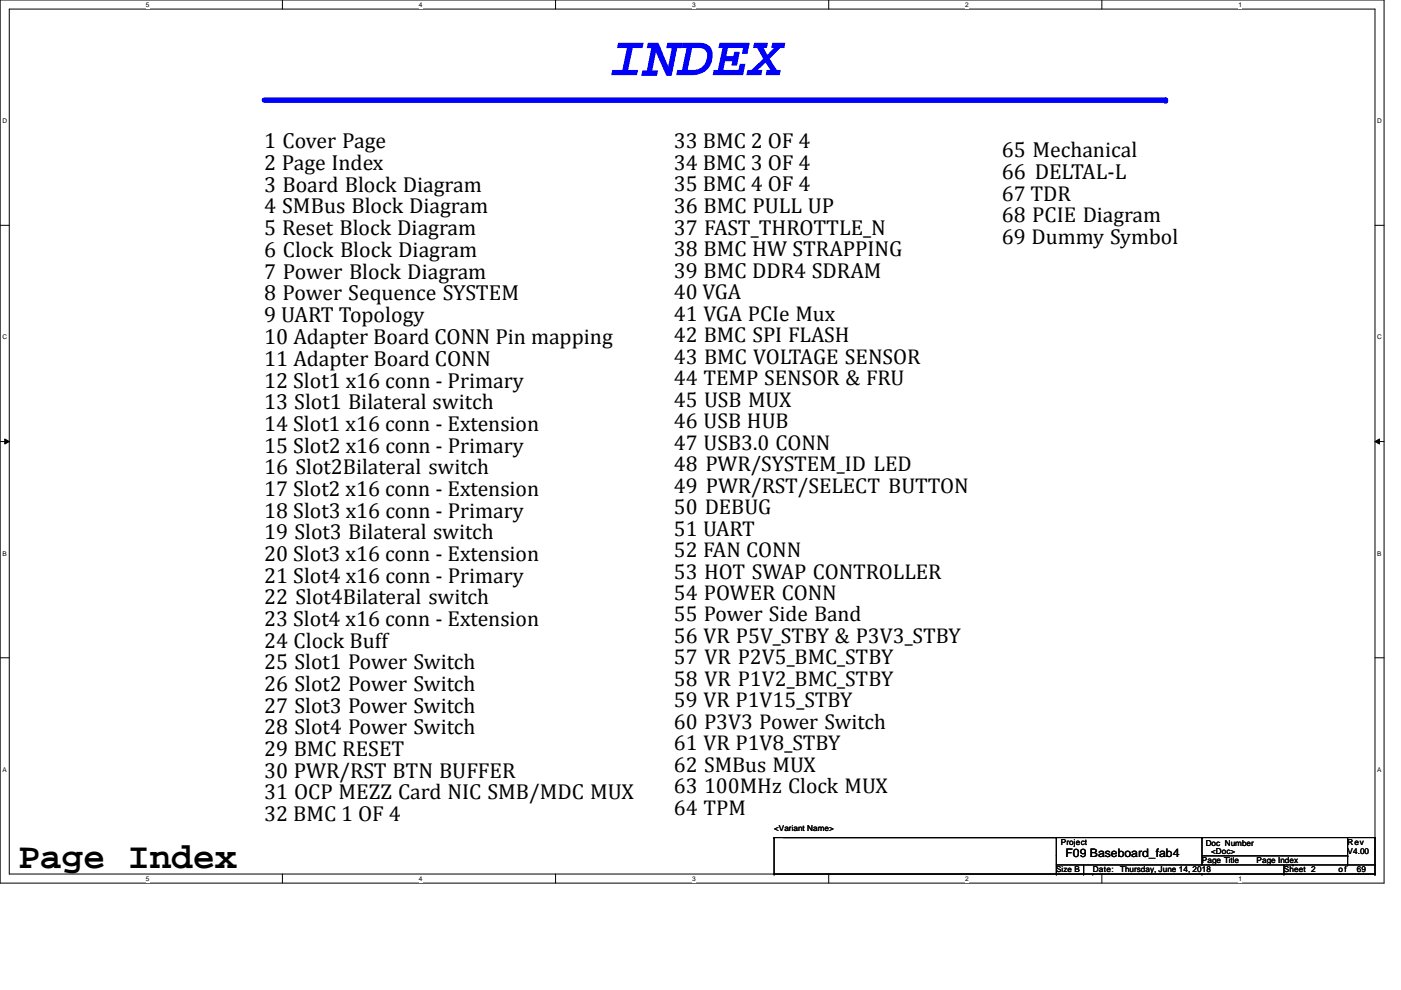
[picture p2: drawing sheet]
<svg xmlns="http://www.w3.org/2000/svg" width="297mm" height="210mm" viewBox="0 0 297 210" stroke-linecap="round" stroke-linejoin="round" font-family="sans-serif">
<defs><g id="words">
<text font-size="12.2" fill="#00f" x="129.4" y="15.9">INDEX</text>
<text font-size="7.7" x="3.9" y="184">Page Index</text>
<g font-size="4.6">
<text x="56" y="31.4">1 Cover Page</text>
<text x="142.9" y="31.4">33 BMC 2 OF 4</text>
<text x="142.9" y="36">34 BMC 3 OF 4</text>
<text x="212.4" y="33.3">65 Mechanical</text>
<text x="56" y="36">2 Page Index</text>
<text x="56" y="40.6">3 Board Block Diagram</text>
<text x="142.9" y="40.6">35 BMC 4 OF 4</text>
<text x="212.4" y="38">66 DELTAL-L</text>
<text x="56" y="45.3">4 SMBus Block Diagram</text>
<text x="142.9" y="45.2">36 BMC PULL UP</text>
<text x="212.4" y="42.5">67 TDR</text>
<text x="212.4" y="47.1">68 PCIE Diagram</text>
<text x="56" y="49.9">5 Reset Block Diagram</text>
<text x="142.9" y="49.8">37 FAST_THROTTLE_N</text>
<text x="212.4" y="51.7">69 Dummy Symbol</text>
<text x="56" y="54.5">6 Clock Block Diagram</text>
<text x="56" y="59.1">7 Power Block Diagram</text>
<text x="142.9" y="54.4">38 BMC HW STRAPPING</text>
<text x="142.9" y="58.9">39 BMC DDR4 SDRAM</text>
<text x="56" y="63.7">8 Power Sequence SYSTEM</text>
<text x="142.9" y="63.5">40 VGA</text>
<text x="56" y="68.3">9 UART Topology</text>
<text x="142.9" y="68.1">41 VGA PCIe Mux</text>
<text x="56" y="72.9">10 Adapter Board CONN Pin mapping</text>
<text x="56" y="77.6">11 Adapter Board CONN</text>
<text x="142.9" y="72.6">42 BMC SPI FLASH</text>
<text x="142.9" y="77.2">43 BMC VOLTAGE SENSOR</text>
<text x="56" y="82.2">12 Slot1 x16 conn - Primary</text>
<text x="142.9" y="81.7">44 TEMP SENSOR &amp; FRU</text>
<text x="56" y="86.8">13 Slot1 Bilateral switch</text>
<text x="142.9" y="86.3">45 USB MUX</text>
<text x="56" y="91.4">14 Slot1 x16 conn - Extension</text>
<text x="56" y="96">15 Slot2 x16 conn - Primary</text>
<text x="142.9" y="90.8">46 USB HUB</text>
<text x="142.9" y="95.4">47 USB3.0 CONN</text>
<text x="56" y="100.6">16 Slot2Bilateral switch</text>
<text x="142.9" y="99.9">48 PWR/SYSTEM_ID LED</text>
<text x="56" y="105.2">17 Slot2 x16 conn - Extension</text>
<text x="142.9" y="104.5">49 PWR/RST/SELECT BUTTON</text>
<text x="56" y="109.7">18 Slot3 x16 conn - Primary</text>
<text x="142.9" y="109">50 DEBUG</text>
<text x="142.9" y="113.6">51 UART</text>
<text x="56" y="114.3">19 Slot3 Bilateral switch</text>
<text x="56" y="118.9">20 Slot3 x16 conn - Extension</text>
<text x="142.9" y="118.1">52 FAN CONN</text>
<text x="56" y="123.5">21 Slot4 x16 conn - Primary</text>
<text x="142.9" y="122.7">53 HOT SWAP CONTROLLER</text>
<text x="56" y="128.1">22 Slot4Bilateral switch</text>
<text x="142.9" y="127.2">54 POWER CONN</text>
<text x="142.9" y="131.8">55 Power Side Band</text>
<text x="56" y="132.7">23 Slot4 x16 conn - Extension</text>
<text x="56" y="137.3">24 Clock Buff</text>
<text x="142.9" y="136.3">56 VR P5V_STBY &amp; P3V3_STBY</text>
<text x="56" y="141.9">25 Slot1 Power Switch</text>
<text x="142.9" y="140.9">57 VR P2V5_BMC_STBY</text>
<text x="56" y="146.5">26 Slot2 Power Switch</text>
<text x="142.9" y="145.4">58 VR P1V2_BMC_STBY</text>
<text x="142.9" y="150">59 VR P1V15_STBY</text>
<text x="56" y="151.1">27 Slot3 Power Switch</text>
<text x="56" y="155.7">28 Slot4 Power Switch</text>
<text x="142.9" y="154.5">60 P3V3 Power Switch</text>
<text x="56" y="160.3">29 BMC RESET</text>
<text x="142.9" y="159.1">61 VR P1V8_STBY</text>
<text x="56" y="164.9">30 PWR/RST BTN BUFFER</text>
<text x="142.9" y="163.6">62 SMBus MUX</text>
<text x="56" y="169.5">31 OCP MEZZ Card NIC SMB/MDC MUX</text>
<text x="142.9" y="168.2">63 100MHz Clock MUX</text>
<text x="142.9" y="172.7">64 TPM</text>
<text x="56" y="174.1">32 BMC 1 OF 4</text>
</g>
<text font-size="2.5" x="225.9" y="181.8">F09 Baseboard_fab4</text>
<g font-size="1.7">
<text x="164.1" y="176.2">&lt;Variant Name&gt;</text>
<text x="224.9" y="179.1">Project</text>
<text x="255.6" y="179.3">Doc Number</text>
<text x="285.7" y="179.1">Rev</text>
<text x="224" y="184.9">Size B</text>
<text x="231.7" y="184.9">Date:</text>
<text x="237.5" y="184.9">Thursday, June 14, 2018</text>
<text x="254.8" y="183">Page Title</text>
<text x="256.8" y="181.1">&lt;Doc&gt;</text>
<text x="266.4" y="183">Page Index</text>
<text x="272.2" y="184.9">Sheet 2</text>
<text x="283.8" y="184.9">of</text>
<text x="285.7" y="181.1">V4.00</text>
<text x="287.7" y="184.9">69</text>
</g>
<g font-size="1.4">
<text x="30.9" y="1.5">5</text>
<text x="88.8" y="1.5">4</text>
<text x="146.7" y="1.5">3</text>
<text x="204.7" y="1.5">2</text>
<text x="262.6" y="1.5">1</text>
<text x=".5" y="26.1">D</text>
<text x="292" y="26.1">D</text>
<text x=".5" y="71.9">C</text>
<text x="292" y="71.9">C</text>
<text x=".5" y="117.8">B</text>
<text x="292" y="117.8">B</text>
<text x=".5" y="163.6">A</text>
<text x="292" y="163.6">A</text>
<text x="30.9" y="186.8">5</text>
<text x="88.8" y="186.8">4</text>
<text x="146.7" y="186.8">3</text>
<text x="204.7" y="186.8">2</text>
<text x="262.6" y="186.8">1</text>
</g>
</g></defs>
<path d="M0 0h293.5v187.2h-293.5zM2 1.9h289.5v183.4h-289.5z" fill="none" stroke="#000" stroke-width=".21"/>
<g fill="#fff">
<path d="M30.9 .2h.8v1.6h-.8z"/>
<path d="M30.9 185.5h.8v1.6h-.8z"/>
</g>
<path d="M59.9 0v1.9M59.9 185.3v1.9" fill="none" stroke="#000" stroke-width=".21"/>
<g fill="#fff">
<path d="M88.8 .2h.8v1.6h-.8z"/>
<path d="M88.8 185.5h.8v1.6h-.8z"/>
</g>
<path d="M117.8 0v1.9M117.8 185.3v1.9" fill="none" stroke="#000" stroke-width=".21"/>
<g fill="#fff">
<path d="M146.7 .2h.8v1.6h-.8z"/>
<path d="M146.7 185.5h.8v1.6h-.8z"/>
</g>
<path d="M175.7 0v1.9M175.7 185.3v1.9" fill="none" stroke="#000" stroke-width=".21"/>
<g fill="#fff">
<path d="M204.7 .2h.7v1.6h-.7z"/>
<path d="M204.7 185.5h.7v1.6h-.7z"/>
</g>
<path d="M233.6 0v1.9M233.6 185.3v1.9" fill="none" stroke="#000" stroke-width=".21"/>
<g fill="#fff">
<path d="M262.6 .2h.7v1.6h-.7z"/>
<path d="M262.6 185.5h.7v1.6h-.7z"/>
<path d="M.5 24.8h1v1.6h-1z"/>
<path d="M292 24.8h1v1.6h-1z"/>
<path d="M.5 70.7h1v1.5h-1z"/>
<path d="M292 70.7h1v1.5h-1z"/>
</g>
<path d="M0 47.8h2M291.5 47.8h2" fill="none" stroke="#000" stroke-width=".21"/>
<g fill="#fff">
<path d="M.5 116.5h.9v1.6h-.9z"/>
<path d="M292 116.5h.9v1.6h-.9z"/>
</g>
<path d="M0 93.6h2M1 93.1l1 .5-1 .5zM291.5 93.6l1-.5v1zM291.5 93.6h2" fill="none" stroke="#000" stroke-width=".21"/>
<path d="M1 93.1l1 .5-1 .5zM291.5 93.6l1-.5v1z" fill="#000"/>
<g fill="#fff">
<path d="M.5 162.4h.9v1.5h-.9z"/>
<path d="M292 162.4h.9v1.5h-.9z"/>
</g>
<path d="M0 139.5h2M291.5 139.5h2" fill="none" stroke="#000" stroke-width=".21"/>
<path d="M56 21.2h191.1" fill="none" stroke="#00f" stroke-width="1.1"/>
<circle cx="247.1" cy="21.2" r=".57" fill="#00f"/>
<g fill="none" stroke="#000" stroke-width=".21">
<path d="M164.1 177.6h.1M164.1 177.6h127.4M164.1 177.6v7.7M224 177.6h.1M224 177.6v7.7M254.8 177.6h.1M254.8 177.6v5.8M285.7 177.6v5.8M291.5 177.6h.1M291.5 177.6v7.7M164.1 185.3h.1M164.1 185.3h127.4"/>
<path d="M224 185.3h.1M224 183.4h67.5M229.8 185.3h.1M229.8 183.4v1.9M231.7 185.3h.1M254.8 185.3h.1M254.8 181.5h30.9M272.2 185.3h.1M272.2 183.4v1.9M274.1 183.4h.1M285.7 181.5h.1M285.7 183.4h.1"/>
<path d="M291.5 185.3h.1M291.5 183.4h.1"/>
</g>
<use href="#words"/>
</svg>
